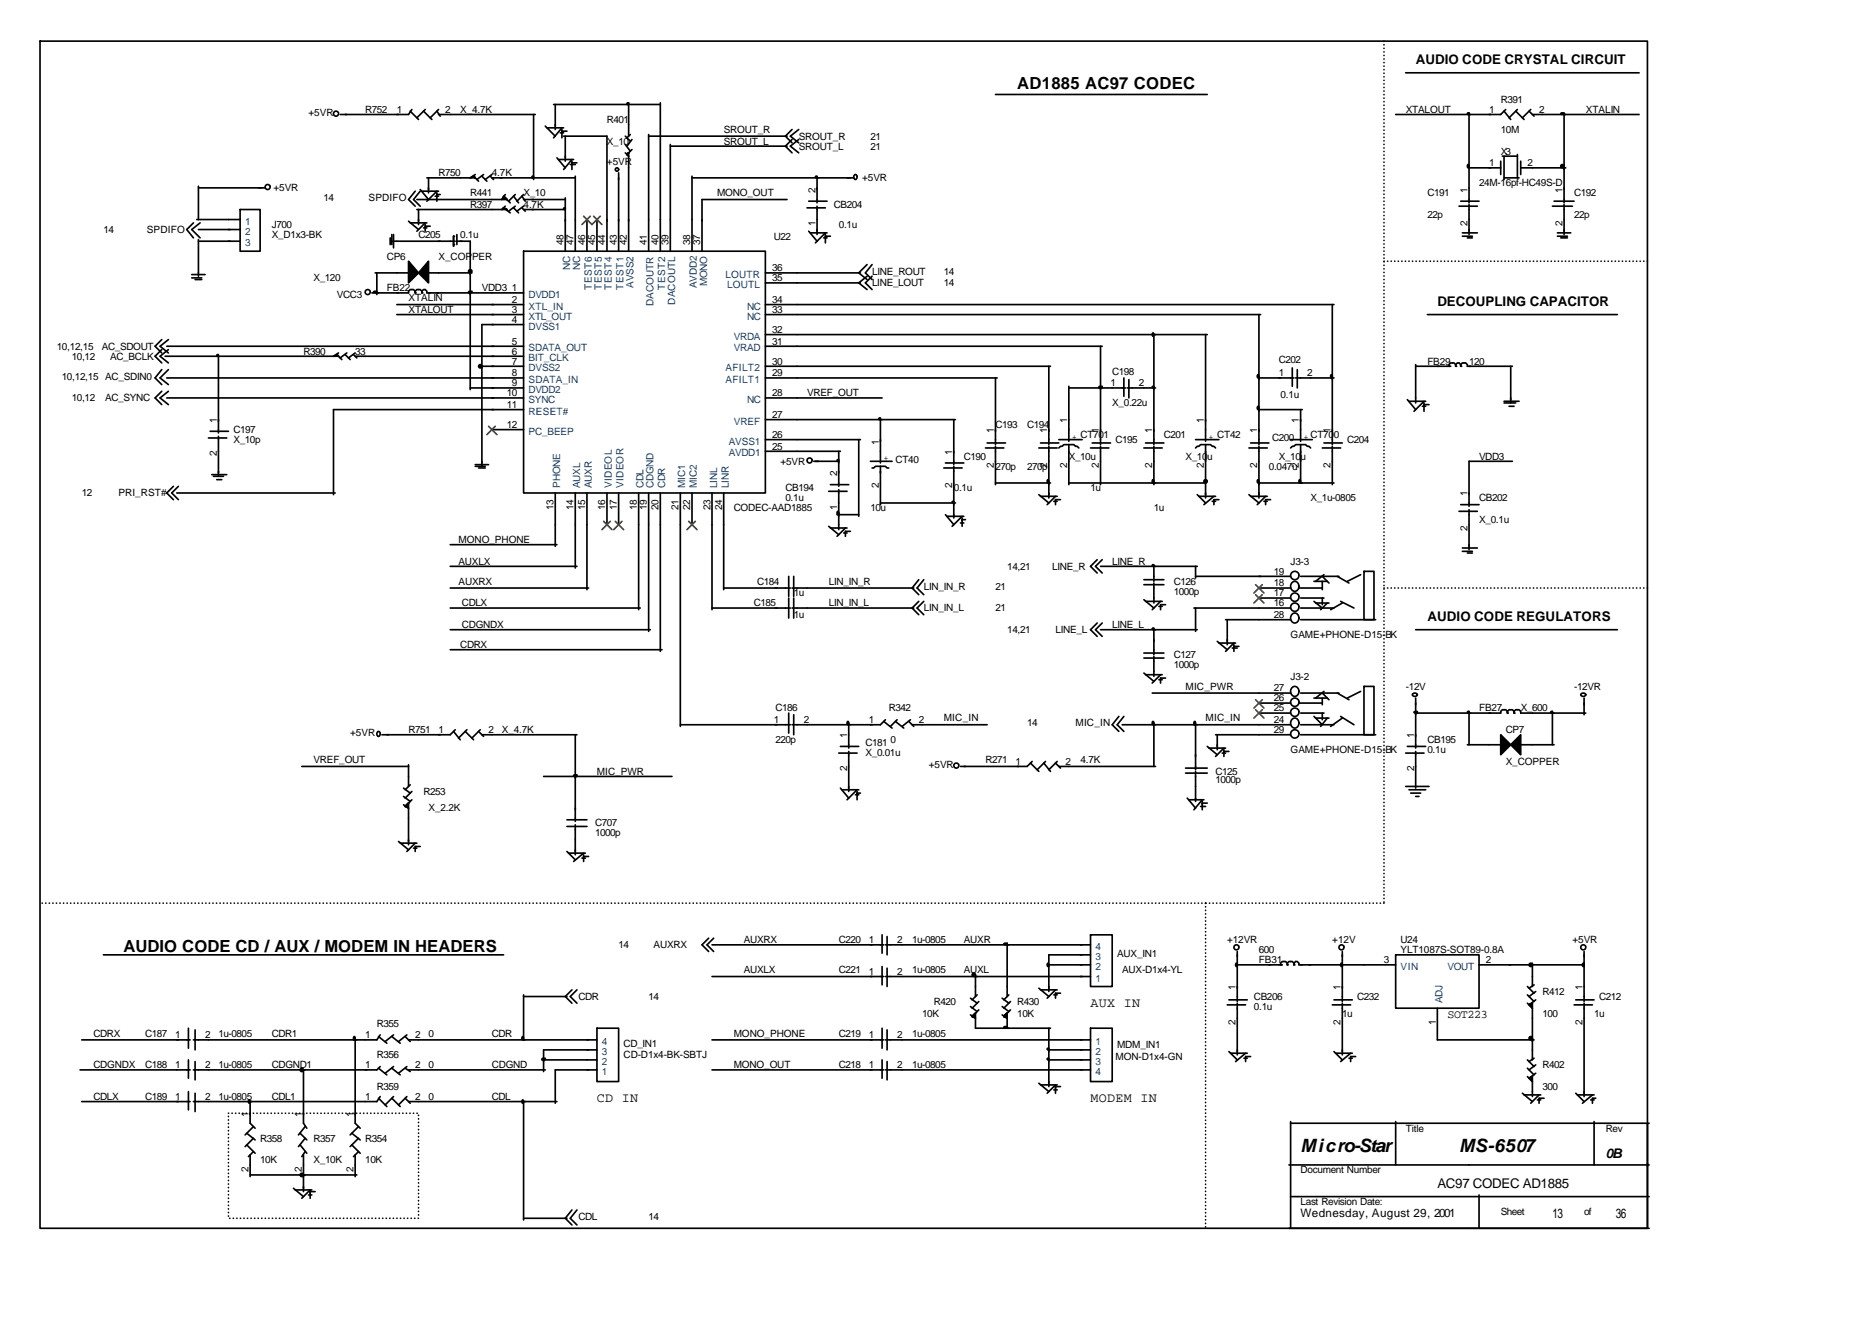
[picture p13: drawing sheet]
<svg xmlns="http://www.w3.org/2000/svg" width="297mm" height="210mm" viewBox="0 0 297 210" stroke-linecap="round" stroke-linejoin="round" font-family="sans-serif">
<defs><g id="words">
<g font-size="2.9">
<text x="206.4" y="182.7">Micro-Star</text>
<text x="231.5" y="182.7">MS-6507</text>
</g>
<g font-size="2.6">
<text x="161.4" y="14.2">AD1885 AC97 CODEC</text>
<text x="19.6" y="151">AUDIO CODE CD / AUX / MODEM IN HEADERS</text>
</g>
<g font-size="2.1">
<text x="224.6" y="10.2">AUDIO CODE CRYSTAL CIRCUIT</text>
<text x="228.1" y="48.6">DECOUPLING CAPACITOR</text>
<text x="226.5" y="98.6">AUDIO CODE REGULATORS</text>
<text x="173" y="159.7">AUX IN</text>
<text x="94.7" y="174.8">CD IN</text>
<text x="173" y="174.8">MODEM IN</text>
<text x="254.8" y="183.8">0B</text>
<text x="228.1" y="188.6">AC97 CODEC AD1885</text>
<text x="246.3" y="193.3">13</text>
<text x="256.4" y="193.3">36</text>
</g>
<g font-size="1.9">
<text x="229.7" y="161.6">SOT223</text>
<text x="206.4" y="193.1">Wednesday, August 29, 2001</text>
</g>
<g font-size="1.6">
<text x="57.9" y="17.9">R752</text>
<text x="63" y="17.9">1</text>
<text x="70.6" y="17.9">2</text>
<text x="73" y="17.9">X_4.7K</text>
<text x="223" y="17.9">XTALOUT</text>
<text x="236.3" y="17.9">1</text>
<text x="238.1" y="16.3">R391</text>
<text x="244.2" y="17.9">2</text>
<text x="251.6" y="17.9">XTALIN</text>
<text x="48.9" y="18.4">+5VR</text>
<text x="96.3" y="19.5">R401</text>
<text x="96.3" y="22.9">X_10</text>
<text x="114.8" y="21.1">SROUT_R</text>
<text x="114.8" y="22.9">SROUT_L</text>
<text x="126.7" y="23.7">SROUT_L</text>
<text x="126.7" y="22.1">SROUT_R</text>
<text x="138.1" y="23.7">21</text>
<text x="138.1" y="22.1">21</text>
<text x="238.1" y="21.1">10M</text>
<text x="69.6" y="28">R750</text>
<text x="78.1" y="28">4.7K</text>
<text x="96.3" y="26.1">+5VR</text>
<text x="136.8" y="28.8">+5VR</text>
<text x="234.7" y="29.5">24M-16pf-HC49S-D</text>
<text x="236.3" y="26.4">1</text>
<text x="238.1" y="24.5">X3</text>
<text x="242.4" y="26.4">2</text>
<text x="43.4" y="30.3">+5VR</text>
<text x="51.3" y="31.9">14</text>
<text x="58.5" y="31.9">SPDIFO</text>
<text x="74.6" y="31.1">R441</text>
<text x="74.6" y="33">R397</text>
<text x="83.1" y="31.1">X_10</text>
<text x="83.1" y="33">4.7K</text>
<text x="113.8" y="31.1">MONO_OUT</text>
<text x="129.4" y="35.9" transform="rotate(-90 129.4 35.9)">1</text>
<text x="129.4" y="30.6" transform="rotate(-90 129.4 30.6)">2</text>
<text x="132.3" y="33">CB204</text>
<text x="226.5" y="31.1">C191</text>
<text x="226.5" y="34.6">22p</text>
<text x="232.8" y="35.9" transform="rotate(-90 232.8 35.9)">2</text>
<text x="232.8" y="30.6" transform="rotate(-90 232.8 30.6)">1</text>
<text x="247.9" y="35.9" transform="rotate(-90 247.9 35.9)">2</text>
<text x="247.9" y="30.6" transform="rotate(-90 247.9 30.6)">1</text>
<text x="249.8" y="31.1">C192</text>
<text x="249.8" y="34.6">22p</text>
<text x="16.4" y="37">14</text>
<text x="23.3" y="37">SPDIFO</text>
<text x="43.1" y="36.2">J700</text>
<text x="43.1" y="37.7">X_D1x3-BK</text>
<text x="61.4" y="41.2">CP6</text>
<text x="66.4" y="37.7">C205</text>
<text x="69.6" y="41.2">X_COPPER</text>
<text x="73" y="37.7">0.1u</text>
<text x="89.4" y="38.8" transform="rotate(-90 89.4 38.8)">48</text>
<text x="91" y="38.8" transform="rotate(-90 91 38.8)">47</text>
<text x="92.9" y="38.8" transform="rotate(-90 92.9 38.8)">46</text>
<text x="94.5" y="38.8" transform="rotate(-90 94.5 38.8)">45</text>
<text x="96" y="38.8" transform="rotate(-90 96 38.8)">44</text>
<text x="97.9" y="38.8" transform="rotate(-90 97.9 38.8)">43</text>
<text x="99.5" y="38.8" transform="rotate(-90 99.5 38.8)">42</text>
<text x="102.7" y="38.8" transform="rotate(-90 102.7 38.8)">41</text>
<text x="104.5" y="38.8" transform="rotate(-90 104.5 38.8)">40</text>
<text x="106.1" y="38.8" transform="rotate(-90 106.1 38.8)">39</text>
<text x="109.5" y="38.8" transform="rotate(-90 109.5 38.8)">38</text>
<text x="111.1" y="38.8" transform="rotate(-90 111.1 38.8)">37</text>
<text x="122.8" y="38">U22</text>
<text x="133.1" y="36.2">0.1u</text>
<text x="49.7" y="44.6">X_120</text>
<text x="53.4" y="47.3">VCC3</text>
<text x="61.4" y="46.2">FB22</text>
<text x="64.8" y="47.8">XTALIN</text>
<text x="76.5" y="46.2">VDD3</text>
<text x="81.2" y="46.2">1</text>
<text x="122.5" y="44.6">35</text>
<text x="122.5" y="43">36</text>
<text x="138.4" y="43.6">LINE_ROUT</text>
<text x="138.4" y="45.4">LINE_LOUT</text>
<text x="149.8" y="43.6">14</text>
<text x="149.8" y="45.4">14</text>
<text x="64.8" y="49.7">XTALOUT</text>
<text x="81.2" y="48.1">2</text>
<text x="81.2" y="49.7">3</text>
<text x="81.2" y="51.2">4</text>
<text x="122.5" y="52.8">32</text>
<text x="122.5" y="49.7">33</text>
<text x="122.5" y="48.1">34</text>
<text x="9" y="55.5">10,12,15</text>
<text x="11.4" y="57.1">10,12</text>
<text x="16.1" y="55.5">AC_SDOUT</text>
<text x="17.5" y="57.1">AC_BCLK</text>
<text x="48.2" y="56.3">R390</text>
<text x="56.4" y="56.3">33</text>
<text x="81.2" y="54.7">5</text>
<text x="81.2" y="56.3">6</text>
<text x="81.2" y="57.9">7</text>
<text x="81.2" y="59.7">8</text>
<text x="122.5" y="59.7">29</text>
<text x="122.5" y="57.9">30</text>
<text x="122.5" y="54.7">31</text>
<text x="176.5" y="59.4">C198</text>
<text x="202.9" y="57.6">C202</text>
<text x="202.9" y="59.7">1</text>
<text x="207.4" y="59.7">2</text>
<text x="226.5" y="57.9">FB29</text>
<text x="233.1" y="57.9">120</text>
<text x="9.8" y="60.2">10,12,15 AC_SDIN0</text>
<text x="11.4" y="63.7">10,12</text>
<text x="16.7" y="63.7">AC_SYNC</text>
<text x="80.4" y="62.9">10</text>
<text x="80.4" y="64.7">11</text>
<text x="81.2" y="61.3">9</text>
<text x="122.5" y="62.9">28</text>
<text x="128.1" y="62.9">VREF_OUT</text>
<text x="176.2" y="61.3">1</text>
<text x="176.5" y="64.5">X_0.22u</text>
<text x="180.7" y="61.3">2</text>
<text x="203.2" y="63.1">0.1u</text>
<text x="34.4" y="67.1" transform="rotate(-90 34.4 67.1)">1</text>
<text x="37" y="68.7">C197</text>
<text x="37" y="70.3">X_10p</text>
<text x="80.4" y="67.9">12</text>
<text x="122.5" y="71.3">25</text>
<text x="122.5" y="69.5">26</text>
<text x="122.5" y="66.3">27</text>
<text x="139.4" y="70.6" transform="rotate(-90 139.4 70.6)">1</text>
<text x="157.7" y="68.7" transform="rotate(-90 157.7 68.7)">1</text>
<text x="158" y="67.9">C193</text>
<text x="163" y="67.9">C194</text>
<text x="166.2" y="68.7" transform="rotate(-90 166.2 68.7)">1</text>
<text x="169.3" y="67.1" transform="rotate(-90 169.3 67.1)">1</text>
<text x="170.1" y="69.8">+ CT701</text>
<text x="174.4" y="68.7" transform="rotate(-90 174.4 68.7)">1</text>
<text x="177" y="70.3">C195</text>
<text x="182.8" y="68.7" transform="rotate(-90 182.8 68.7)">1</text>
<text x="184.7" y="69.5">C201</text>
<text x="191" y="67.1" transform="rotate(-90 191 67.1)">1</text>
<text x="191.8" y="69.8">+ CT42</text>
<text x="199.5" y="68.7" transform="rotate(-90 199.5 68.7)">1</text>
<text x="201.9" y="70">C200</text>
<text x="206.1" y="67.1" transform="rotate(-90 206.1 67.1)">1</text>
<text x="206.9" y="69.8">+ CT700</text>
<text x="211.1" y="68.7" transform="rotate(-90 211.1 68.7)">1</text>
<text x="213.8" y="70.3">C204</text>
<text x="34.4" y="72.4" transform="rotate(-90 34.4 72.4)">2</text>
<text x="123.8" y="73.7">+5VR</text>
<text x="124.6" y="78">CB194</text>
<text x="132.8" y="75.6" transform="rotate(-90 132.8 75.6)">2</text>
<text x="139.4" y="77.4" transform="rotate(-90 139.4 77.4)">2</text>
<text x="140.2" y="73.2">+</text>
<text x="142.1" y="73.5">CT40</text>
<text x="151.1" y="77.4" transform="rotate(-90 151.1 77.4)">2</text>
<text x="151.1" y="72.1" transform="rotate(-90 151.1 72.1)">1</text>
<text x="151.3" y="78">0.1u</text>
<text x="152.9" y="72.9">C190</text>
<text x="157.7" y="74.3" transform="rotate(-90 157.7 74.3)">2</text>
<text x="158" y="74.5">270p</text>
<text x="163" y="74.5">270p</text>
<text x="166.2" y="74.3" transform="rotate(-90 166.2 74.3)">2</text>
<text x="169.3" y="74.3" transform="rotate(-90 169.3 74.3)">2</text>
<text x="169.6" y="72.9">X_10u</text>
<text x="173" y="78">1u</text>
<text x="174.4" y="74.3" transform="rotate(-90 174.4 74.3)">2</text>
<text x="182.8" y="74.3" transform="rotate(-90 182.8 74.3)">2</text>
<text x="188.1" y="72.9">X_10u</text>
<text x="191" y="74.3" transform="rotate(-90 191 74.3)">2</text>
<text x="199.5" y="74.3" transform="rotate(-90 199.5 74.3)">2</text>
<text x="201.3" y="74.5">0.047u</text>
<text x="202.9" y="72.9">X_10u</text>
<text x="206.1" y="74.3" transform="rotate(-90 206.1 74.3)">2</text>
<text x="211.1" y="74.3" transform="rotate(-90 211.1 74.3)">2</text>
<text x="234.7" y="72.9">VDD3</text>
<text x="13" y="78.8">12</text>
<text x="18.8" y="78.8">PRI_RST#</text>
<text x="87.8" y="80.9" transform="rotate(-90 87.8 80.9)">13</text>
<text x="91" y="80.9" transform="rotate(-90 91 80.9)">14</text>
<text x="92.9" y="80.9" transform="rotate(-90 92.9 80.9)">15</text>
<text x="96" y="80.9" transform="rotate(-90 96 80.9)">16</text>
<text x="97.9" y="80.9" transform="rotate(-90 97.9 80.9)">17</text>
<text x="101.1" y="80.9" transform="rotate(-90 101.1 80.9)">18</text>
<text x="102.7" y="80.9" transform="rotate(-90 102.7 80.9)">19</text>
<text x="104.5" y="80.9" transform="rotate(-90 104.5 80.9)">20</text>
<text x="107.7" y="80.9" transform="rotate(-90 107.7 80.9)">21</text>
<text x="109.5" y="80.9" transform="rotate(-90 109.5 80.9)">22</text>
<text x="112.7" y="80.9" transform="rotate(-90 112.7 80.9)">23</text>
<text x="114.6" y="80.9" transform="rotate(-90 114.6 80.9)">24</text>
<text x="116.4" y="81.1">CODEC-AAD1885</text>
<text x="124.6" y="79.6">0.1u</text>
<text x="132.8" y="80.9" transform="rotate(-90 132.8 80.9)">1</text>
<text x="138.1" y="81.1">10u</text>
<text x="183.1" y="81.1">1u</text>
<text x="208" y="79.6">X_1u-0805</text>
<text x="232.8" y="78.8" transform="rotate(-90 232.8 78.8)">1</text>
<text x="234.7" y="79.6">CB202</text>
<text x="234.7" y="83">X_0.1u</text>
<text x="72.8" y="89.6">AUXLX</text>
<text x="72.8" y="86.2">MONO_PHONE</text>
<text x="176.5" y="89.6">LINE_R</text>
<text x="204.8" y="89.6">J3-3</text>
<text x="232.8" y="84.3" transform="rotate(-90 232.8 84.3)">2</text>
<text x="72.8" y="92.8">AUXRX</text>
<text x="120.1" y="92.8">C184</text>
<text x="125.9" y="94.6">1u</text>
<text x="131.5" y="92.8">LIN_IN_R</text>
<text x="146.6" y="93.6">LIN_IN_R</text>
<text x="158" y="93.6">21</text>
<text x="159.8" y="90.4">14,21</text>
<text x="167" y="90.4">LINE_R</text>
<text x="186.3" y="92.8">C126</text>
<text x="186.3" y="94.4">1000p</text>
<text x="202.1" y="93">18</text>
<text x="202.1" y="91.2">19</text>
<text x="202.1" y="94.6">17</text>
<text x="73.3" y="99.7">CDGNDX</text>
<text x="73.3" y="96.2">CDLX</text>
<text x="119.6" y="96.2">C185</text>
<text x="125.9" y="98.1">1u</text>
<text x="131.5" y="96.2">LIN_IN_L</text>
<text x="146.6" y="97">LIN_IN_L</text>
<text x="158" y="97">21</text>
<text x="159.8" y="100.5">14,21</text>
<text x="167.5" y="100.5">LINE_L</text>
<text x="176.5" y="99.7">LINE_L</text>
<text x="202.1" y="98.1">28</text>
<text x="202.1" y="96.2">16</text>
<text x="204.8" y="101.2">GAME+PHONE-D15-</text>
<text x="219.9" y="101.2">BK</text>
<text x="73" y="102.8">CDRX</text>
<text x="186.3" y="104.4">C127</text>
<text x="186.3" y="106">1000p</text>
<text x="204.8" y="107.9">J3-2</text>
<text x="123" y="112.9">C186</text>
<text x="141" y="112.9">R342</text>
<text x="188.1" y="109.4">MIC_PWR</text>
<text x="202.1" y="111.3">26</text>
<text x="202.1" y="109.7">27</text>
<text x="202.1" y="112.9">25</text>
<text x="223" y="109.4">-12V</text>
<text x="234.7" y="112.9">FB27</text>
<text x="241.3" y="112.9">X_600</text>
<text x="249.8" y="109.4">-12VR</text>
<text x="55.6" y="116.9">+5VR</text>
<text x="64.8" y="116.3">R751</text>
<text x="69.6" y="116.3">1</text>
<text x="77.5" y="116.3">2</text>
<text x="79.6" y="116.3">X_4.7K</text>
<text x="122.8" y="114.7">1</text>
<text x="123" y="117.9">220p</text>
<text x="127.5" y="114.7">2</text>
<text x="134.4" y="117.1" transform="rotate(-90 134.4 117.1)">1</text>
<text x="137.3" y="118.4">C181</text>
<text x="137.8" y="114.7">1</text>
<text x="141.3" y="117.9">0</text>
<text x="145.8" y="114.7">2</text>
<text x="149.8" y="114.5">MIC_IN</text>
<text x="163" y="115.3">14</text>
<text x="170.7" y="115.3">MIC_IN</text>
<text x="191.3" y="114.5">MIC_IN</text>
<text x="202.1" y="116.3">29</text>
<text x="202.1" y="114.7">24</text>
<text x="204.8" y="119.5">GAME+PHONE-D15-</text>
<text x="219.9" y="119.5">BK</text>
<text x="224.4" y="117.1" transform="rotate(-90 224.4 117.1)">1</text>
<text x="226.5" y="117.9">CB195</text>
<text x="226.5" y="119.5">0.1u</text>
<text x="238.9" y="116.3">CP7</text>
<text x="49.7" y="121.1">VREF_OUT</text>
<text x="94.7" y="122.9">MIC_PWR</text>
<text x="134.4" y="122.4" transform="rotate(-90 134.4 122.4)">2</text>
<text x="137.3" y="120">X_0.01u</text>
<text x="147.4" y="121.9">+5VR</text>
<text x="156.4" y="121.1">R271</text>
<text x="161.1" y="121.4">1</text>
<text x="169.1" y="121.4">2</text>
<text x="171.4" y="121.1">4.7K</text>
<text x="192.9" y="122.9">C125</text>
<text x="192.9" y="124.3">1000p</text>
<text x="224.4" y="122.4" transform="rotate(-90 224.4 122.4)">2</text>
<text x="238.9" y="121.4">X_COPPER</text>
<text x="67.2" y="126.1">R253</text>
<text x="68" y="128.8">X_2.2K</text>
<text x="94.5" y="131.1">C707</text>
<text x="94.5" y="132.7">1000p</text>
<text x="118" y="149.7">AUXRX</text>
<text x="133.1" y="149.7">C220</text>
<text x="137.8" y="149.7">1</text>
<text x="142.3" y="149.7">2</text>
<text x="144.7" y="149.7">1u-0805</text>
<text x="152.9" y="149.7">AUXR</text>
<text x="194.7" y="149.7">+12VR</text>
<text x="211.4" y="149.7">+12V</text>
<text x="222.2" y="149.7">U24</text>
<text x="249.5" y="149.7">+5VR</text>
<text x="98.2" y="150.5">14</text>
<text x="103.7" y="150.5">AUXRX</text>
<text x="118" y="154.4">AUXLX</text>
<text x="133.1" y="154.4">C221</text>
<text x="137.8" y="154.7">1</text>
<text x="142.3" y="154.7">2</text>
<text x="144.7" y="154.4">1u-0805</text>
<text x="152.9" y="154.4">AUXL</text>
<text x="177.3" y="151.8">AUX_IN1</text>
<text x="178.1" y="154.4">AUX-D1x4-YL</text>
<text x="199.8" y="152.8">FB31</text>
<text x="199.8" y="151.3">600</text>
<text x="219.6" y="152.8">3</text>
<text x="222.2" y="151.3">YLT1087S-SOT89-0.8A</text>
<text x="235.7" y="152.8">2</text>
<text x="91.8" y="158.7">CDR</text>
<text x="102.9" y="158.7">14</text>
<text x="146.3" y="161.3">10K</text>
<text x="148.2" y="159.5">R420</text>
<text x="161.4" y="159.5">R430</text>
<text x="161.4" y="161.3">10K</text>
<text x="196.1" y="157.1" transform="rotate(-90 196.1 157.1)">1</text>
<text x="199" y="158.7">CB206</text>
<text x="199" y="160.2">0.1u</text>
<text x="212.7" y="157.1" transform="rotate(-90 212.7 157.1)">1</text>
<text x="213" y="161.3">1u</text>
<text x="215.4" y="158.7">C232</text>
<text x="244.7" y="157.9">R412</text>
<text x="244.7" y="161.3">100</text>
<text x="251.1" y="157.1" transform="rotate(-90 251.1 157.1)">1</text>
<text x="252.9" y="161.3">1u</text>
<text x="253.7" y="158.7">C212</text>
<text x="14.8" y="164.5">CDRX</text>
<text x="23" y="164.5">C187</text>
<text x="27.8" y="164.7">1</text>
<text x="32.5" y="164.7">2</text>
<text x="34.7" y="164.5">1u-0805</text>
<text x="43.1" y="164.5">CDR1</text>
<text x="57.9" y="164.7">1</text>
<text x="59.8" y="162.9">R355</text>
<text x="59.8" y="167.9">R356</text>
<text x="65.9" y="164.7">2</text>
<text x="68" y="164.5">0</text>
<text x="78.1" y="164.5">CDR</text>
<text x="99" y="166.1">CD_IN1</text>
<text x="99" y="167.9">CD-D1x4-BK-SBTJ</text>
<text x="116.4" y="164.5">MONO_PHONE</text>
<text x="133.1" y="164.5">C219</text>
<text x="137.8" y="164.7">1</text>
<text x="142.3" y="164.7">2</text>
<text x="144.7" y="164.5">1u-0805</text>
<text x="177.3" y="166.3">MDM_IN1</text>
<text x="196.1" y="162.6" transform="rotate(-90 196.1 162.6)">2</text>
<text x="212.7" y="162.6" transform="rotate(-90 212.7 162.6)">2</text>
<text x="227.8" y="162.6" transform="rotate(-90 227.8 162.6)">1</text>
<text x="251.1" y="162.6" transform="rotate(-90 251.1 162.6)">2</text>
<text x="14.8" y="169.5">CDGNDX</text>
<text x="23" y="169.5">C188</text>
<text x="27.8" y="169.5">1</text>
<text x="32.5" y="169.5">2</text>
<text x="34.7" y="169.5">1u-0805</text>
<text x="43.1" y="169.5">CDGND1</text>
<text x="57.9" y="169.5">1</text>
<text x="59.8" y="172.9">R359</text>
<text x="65.9" y="169.5">2</text>
<text x="68" y="169.5">0</text>
<text x="78.1" y="169.5">CDGND</text>
<text x="116.4" y="169.5">MONO_OUT</text>
<text x="133.1" y="169.5">C218</text>
<text x="137.8" y="169.5">1</text>
<text x="142.3" y="169.5">2</text>
<text x="144.7" y="169.5">1u-0805</text>
<text x="177" y="168.2">MON-D1x4-GN</text>
<text x="244.7" y="169.5">R402</text>
<text x="244.7" y="172.9">300</text>
<text x="14.8" y="174.5">CDLX</text>
<text x="23" y="174.5">C189</text>
<text x="27.8" y="174.5">1</text>
<text x="32.5" y="174.5">2</text>
<text x="34.7" y="174.5">1u-0805</text>
<text x="39.4" y="177.2" transform="rotate(-90 39.4 177.2)">1</text>
<text x="43.1" y="174.5">CDL1</text>
<text x="47.9" y="177.2" transform="rotate(-90 47.9 177.2)">1</text>
<text x="56.1" y="177.2" transform="rotate(-90 56.1 177.2)">1</text>
<text x="57.9" y="174.5">1</text>
<text x="65.9" y="174.5">2</text>
<text x="68" y="174.5">0</text>
<text x="78.1" y="174.5">CDL</text>
<text x="223" y="179.6">Title</text>
<text x="254.8" y="179.6">Rev</text>
<text x="39.4" y="185.9" transform="rotate(-90 39.4 185.9)">2</text>
<text x="41.3" y="181.2">R358</text>
<text x="41.3" y="184.6">10K</text>
<text x="47.9" y="185.9" transform="rotate(-90 47.9 185.9)">2</text>
<text x="49.7" y="181.2">R357</text>
<text x="49.7" y="184.6">X_10K</text>
<text x="56.1" y="185.9" transform="rotate(-90 56.1 185.9)">2</text>
<text x="57.9" y="181.2">R354</text>
<text x="57.9" y="184.6">10K</text>
<text x="206.4" y="186.2">Document Number</text>
<text x="206.4" y="191.2">Last Revision Date:</text>
<text x="91.8" y="193.6">CDL</text>
<text x="102.9" y="193.6">14</text>
<text x="238.1" y="192.8">Sheet</text>
<text x="251.4" y="192.8">of</text>
</g>
<g font-size="1.6" fill="#004080">
<text x="38.9" y="35.6">1</text>
<text x="38.9" y="37.2">2</text>
<text x="38.9" y="39.1">3</text>
<text x="83.9" y="47.3">DVDD1</text>
<text x="90.5" y="42.8" transform="rotate(-90 90.5 42.8)">NC</text>
<text x="92.1" y="42.8" transform="rotate(-90 92.1 42.8)">NC</text>
<text x="93.9" y="45.9" transform="rotate(-90 93.9 45.9)">TEST6</text>
<text x="95.5" y="45.9" transform="rotate(-90 95.5 45.9)">TEST5</text>
<text x="97.1" y="45.9" transform="rotate(-90 97.1 45.9)">TEST4</text>
<text x="99" y="45.9" transform="rotate(-90 99 45.9)">TEST1</text>
<text x="100.5" y="45.7" transform="rotate(-90 100.5 45.7)">AVSS2</text>
<text x="105.6" y="45.9" transform="rotate(-90 105.6 45.9)">TEST2</text>
<text x="110.6" y="45.7" transform="rotate(-90 110.6 45.7)">AVDD2</text>
<text x="112.2" y="45.4" transform="rotate(-90 112.2 45.4)">MONO</text>
<text x="115.1" y="44.1">LOUTR</text>
<text x="115.4" y="45.7">LOUTL</text>
<text x="83.9" y="49.1">XTL_IN</text>
<text x="83.9" y="50.7">XTL_OUT</text>
<text x="83.9" y="52.3">DVSS1</text>
<text x="103.7" y="48.6" transform="rotate(-90 103.7 48.6)">DACOUTR</text>
<text x="107.2" y="48.3" transform="rotate(-90 107.2 48.3)">DACOUTL</text>
<text x="116.4" y="53.9">VRDA</text>
<text x="118.5" y="50.7">NC</text>
<text x="118.5" y="49.1">NC</text>
<text x="83.9" y="55.7">SDATA_OUT</text>
<text x="83.9" y="57.3">BIT_CLK</text>
<text x="83.9" y="58.9">DVSS2</text>
<text x="115.1" y="58.9">AFILT2</text>
<text x="116.4" y="55.7">VRAD</text>
<text x="83.9" y="60.8">SDATA_IN</text>
<text x="83.9" y="62.4">DVDD2</text>
<text x="83.9" y="63.9">SYNC</text>
<text x="83.9" y="65.8">RESET#</text>
<text x="115.1" y="60.8">AFILT1</text>
<text x="118.5" y="63.9">NC</text>
<text x="83.9" y="69">PC_BEEP</text>
<text x="115.6" y="70.6">AVSS1</text>
<text x="116.4" y="67.4">VREF</text>
<text x="88.9" y="77.4" transform="rotate(-90 88.9 77.4)">PHONE</text>
<text x="92.1" y="77.4" transform="rotate(-90 92.1 77.4)">AUXL</text>
<text x="93.9" y="77.4" transform="rotate(-90 93.9 77.4)">AUXR</text>
<text x="97.1" y="77.4" transform="rotate(-90 97.1 77.4)">VIDEOL</text>
<text x="99" y="77.4" transform="rotate(-90 99 77.4)">VIDEOR</text>
<text x="102.1" y="77.4" transform="rotate(-90 102.1 77.4)">CDL</text>
<text x="103.7" y="77.4" transform="rotate(-90 103.7 77.4)">CDGND</text>
<text x="105.6" y="77.4" transform="rotate(-90 105.6 77.4)">CDR</text>
<text x="108.7" y="77.4" transform="rotate(-90 108.7 77.4)">MIC1</text>
<text x="110.6" y="77.4" transform="rotate(-90 110.6 77.4)">MIC2</text>
<text x="113.8" y="77.4" transform="rotate(-90 113.8 77.4)">LINL</text>
<text x="115.6" y="77.4" transform="rotate(-90 115.6 77.4)">LINR</text>
<text x="115.6" y="72.4">AVDD1</text>
<text x="173.8" y="155.8">1</text>
<text x="173.8" y="153.9">2</text>
<text x="173.8" y="152.3">3</text>
<text x="173.8" y="150.7">4</text>
<text x="222.2" y="153.9">VIN</text>
<text x="229.7" y="153.9">VOUT</text>
<text x="228.9" y="159.2" transform="rotate(-90 228.9 159.2)">ADJ</text>
<text x="95.5" y="167.4">3</text>
<text x="95.5" y="165.8">4</text>
<text x="173.8" y="165.8">1</text>
<text x="173.8" y="167.4">2</text>
<text x="95.5" y="170.6">1</text>
<text x="95.5" y="169">2</text>
<text x="173.8" y="169">3</text>
<text x="173.8" y="170.6">4</text>
</g>
</g></defs>
<g fill="none" stroke="#000" stroke-width=".26">
<path d="M6.3 6.5h255.1v188.4h-255.1zM53.7 17.9a.4 .4 0 0 0-.6-.2 .4 .4 0 0 0-.1 .6 .4 .4 0 0 0 .7-.1v-.2M65.1 17.6l1.3 1.4M65.4 17.4l-.6 .8h-10.8M67.2 17.6l1.3 1.4M67.5 17.4l-1.4 1.3M69.3 17.6l.5 .8M69.6 18.2h15.3M69.6 17.4l-1.3 1.3M84.7 18.2v10.3M87.8 16.6h17M88.1 16.6v3.9"/>
<path d="M99.7 16.3v5.3M104.8 16.3v23.6M158 15h33.6M223 11.6h37.1M233.1 17.9v14.3M238.7 17.6l1 1.4M238.9 17.4l-.8 .8h-16.6M240.5 17.6l1.3 1.4M240.8 17.4l-1.4 1.3M242.6 17.6l.8 .8M242.9 17.4l-1.3 1.3M243.2 18.2h16.9"/>
<path d="M248.2 18.2v14M30.7 35.4l-1.1 1 1.1 1.3M31.2 34.8h6.9M31.5 38.3h6.6M31.5 29.5v5.3M31.5 38v5.8M31.5 29.8h10.6M31.5 36.4h6.6M31.7 35.4l-1.3 1 1.3 1.3M38.1 33.2h3.2v6.7h-3.2zM42.9 29.5a.4 .4 0 0 0-.6-.2 .4 .4 0 0 0-.1 .6 .4 .4 0 0 0 .6 0l.1-.2M61.9 37.7v1.1"/>
<path d="M62.2 38.3h10M62.2 37.2v1.6M62.4 37.2v2.1M64.8 35.1l1.6 1.3M65.1 35.4h2.6M65.9 30.3l-1.1 1.4 1.1 1M66.4 33.2v2.4M66.7 30.3l-1.1 1.4 1.1 1M66.7 30.1l1.3 1.6M66.9 30.3h2.7M67.2 36.2h.5M67.5 35.4l-1.4 1.3"/>
<path d="M67.5 35.9h.8M67.5 35.6v1.1M68 28.2v2.4M69.1 31.1h.5M69.3 30.3l-1.6 1.6M69.3 30.9h.5M69.3 30.6v1.3M72 37.5h.1M72 38.8h.1M72 37.5v1.6M72.5 38.3h2.1v23.5M72.5 37.2v1.6"/>
<path d="M75.1 28l.8 .8M75.4 27.7l-.8 .5h-6.9M76.5 28l.8 .8M76.7 27.7l-1 .8M77.8 28l.5 .5M78.1 28.2h13.2M78.1 27.7l-1.1 .8M79.9 31.1l1.1 1.1M79.9 33l1.1 .8M80.2 30.9l-.6 .8h-13.5M80.2 32.7l-.6 .5h-13.5M81.5 31.1l.8 1.1"/>
<path d="M81.5 33l.8 .8M81.8 30.9l-1.1 1M81.8 32.7l-1.1 .8M82.8 31.1l.5 .8M82.8 33l.5 .5M83.1 39.9h38.3v38.3h-38.3zM83.1 30.9l-1.1 1M83.1 31.7h6.6M83.1 32.7l-1.1 .8M83.1 33.2h6.6M86.5 20l1.6 1.6M86.8 20.3h2.6"/>
<path d="M88.4 25l1.3 1.6M88.6 25.3h2.4M88.9 21.1h.5M89.2 20.3l-1.4 1.6M89.2 20.8h.8M89.2 20.5v1.4M89.4 21.6h6.9v18.3M89.7 21.6v4M89.7 31.4v8.5M90.5 26.1h.8M90.8 25.3l-1.4 1.6M90.8 25.8h.7"/>
<path d="M90.8 25.6v1.3M91.3 28v11.9M93.1 34.8v5.1M94.7 34.8v5.1M98.2 27.4v12.5M99.2 24.3l.5 .5v15.1M99.2 22.9l.8 1.1M99.2 21.6l.8 .8M100 21.3l-.5 .6M100.3 23.7l-.8 .8M100.3 22.1l-.8 1.1M102.9 21.3v18.6"/>
<path d="M102.9 21.6h22M106.4 22.9v17M106.4 23.2h18.5M109.8 28.2h25.7M109.8 28v11.9M124.9 31.7h-13.5v8.2M125.7 22.1l-1.1 1.1 1.1 1.1M125.7 20.5l-1.1 1.1 1.1 1.1M126.7 22.1l-1.3 1.1 1.3 1.1M126.7 20.5l-1.3 1.1 1.3 1.1M128.1 33h2.9M128.3 36.7l1.3 1.6"/>
<path d="M128.3 31.9h2.9M128.6 37h2.6M129.6 28.2v4M129.6 32.7v4.5M130.7 37.7h.5M131 37.5h.8M131 37l-1.6 1.5M131 37.2v1.3M136 28a.26 .26 0 0 0-.4-.3 .46 .46 0 0 0 .1 .8l.2-.1 .1-.3M231.5 32.7h2.9M231.8 31.9h2.9M232 37.5h1.6"/>
<path d="M232 37h2.4M232.8 37.7h.8M233.1 32.5v4.7M233.1 26.6h5M238.1 25.6v2.1M238.4 24.8h2.4M238.7 28.2h2.3M238.7 24.8v3.7M240.8 24.5v3.7M241.3 25.6v2.1M241.3 26.6h7.1M246.3 32.7h3.2"/>
<path d="M246.6 31.9h3.2M247.1 37.5h1.6M247.1 37h2.1M247.6 37.7h1.1M248.2 32.5v4.7M25.7 58.6l-1.1 1.4 1.1 1M25.7 55.5l-1.1 1 1.1 1.1M25.7 53.9l-1.1 1 1.1 1.1M26.5 54.9h56.6M26.5 60h56.6M26.7 58.6l-1.3 1.4 1.3 1M26.7 55.5l-1.3 1 1.3 1.1"/>
<path d="M26.7 53.9l-1.3 1 1.3 1.1M30.4 44.1h1.6M30.4 43.6h2.1M31 44.4h1M34.7 56.5v12.2M53.4 56.3l.8 .8M53.7 56l-.8 .5h-26.7M54.8 56.3l.8 .8M55 56l-1 .8M56.1 56.3l.5 .5M56.4 56l-1.1 .8M56.4 56.5h26.7"/>
<path d="M58.7 46.2a.4 .4 0 0 0-.5-.2 .4 .4 0 0 0-.1 .6 .4 .4 0 0 0 .6-.1v-.2M59 46.5h5.8M59.5 43.3h5.3M59.8 43.3v3.4M63 49.9h20.1M63 48.3h20.1M64.8 46.5h.1M64.8 46.5v-.3a.66 .66 0 0 1 1.1 0v.3M65.9 46.5h.1M65.9 46.5v-.3a.66 .66 0 0 1 1 0v.3M66.9 46.5h.1M66.9 46.5v-.3l.3-.3h.3l.2 .3v.3h.6"/>
<path d="M68 46.5h15.1M68 43.3h6.9M76.5 58.1h6.6M83.1 51.5h-6.6v22.5M121.4 49.9h78.6M121.4 48.3h90.3M121.4 54.9h53.5M121.4 58.1h45.3M121.4 60h36.8M121.4 53.1h70.2M121.4 44.9h15.1M121.4 43.3h15.1"/>
<path d="M137.6 42l-1.3 1.3 1.3 1.1M137.6 43.8l-1.3 1.1 1.3 1M138.4 42l-1.1 1.3 1.1 1.1M138.4 43.8l-1.1 1.1 1.1 1M158 60v10.6M166.4 58.1v12.5M174.6 54.9v15.7M178.3 60v2.9M183.1 53.1v17.5M191.3 53.1v16.9M199.8 49.9v20.7M199.8 60h5.5"/>
<path d="M205.1 58.4v2.9M205.6 60h6.1M205.8 58.6v3M211.4 48.3v22.3M224.6 57.9v6M224.6 58.1h5.6M226.5 49.9h30.1M229.9 58.1h.1M229.9 58.1v-.2a.66 .66 0 0 1 1.1 0v.2M231 58.1h.1M231 58.1v-.2l.2-.3h.3l.3 .3v.2M231.8 58.1h.1"/>
<path d="M231.8 58.1v-.2a.66 .66 0 0 1 1 0v.2h.6M233.1 58.1h6.9M239.7 58.1v5.8M25.7 62.1l-1.1 1 1.1 1.1M26.5 63.1h56.6M26.7 62.1l-1.3 1 1.3 1.1M27.5 77.2l-1 1 1 1.1M28 78.2h25.2M28.3 77.2l-1 1 1 1.1M33.1 69.5h2.9M33.3 68.4h2.9M33.6 75.3h2.4"/>
<path d="M33.9 75.6h1.6M34.4 76.1h.8M34.7 69.2v6.4M74.6 61.6h8.5M75.4 74h1.6M75.4 73.7h2.1M75.9 74.3h1.1M78.1 68.2h5M83.1 65h-30.2v13.5M88.1 78.2v8.5M91.3 78.2v11.9M93.1 78.2v15.4"/>
<path d="M96.3 78.2v5.1M98.2 78.2v5.1M101.3 78.2v18.5M102.9 78.2v22M104.8 78.2v25.2M107.9 78.2v37.1M109.8 78.2v5.1M113 78.2v18.5M114.8 78.2v15.4M121.4 63.1h18.6M121.4 71.6h11.9M121.4 69.8h15.1"/>
<path d="M121.4 66.6h30.2M128.9 72.9a.4 .4 0 0 0-.6-.2 .4 .4 0 0 0-.1 .6 .4 .4 0 0 0 .6 0l.1-.2M129.1 73.2h4M131.5 78h2.9M131.8 76.9h2.9M133.1 71.6v5.6M133.1 77.7v6.3M136.3 69.8v12.1M138.1 73.2h3.5M139.7 74h.8l.3 .3h.2M139.7 74h-.8l-.3 .3h-.2M139.7 66.6v6.9"/>
<path d="M139.7 74v6.1M139.7 79.8h11.9M149.8 74.3h2.9M150 73.5h2.9M151.3 66.6v7.1M151.3 74v8.2M156.4 71.1h2.9M156.6 70.3h2.9M158 70.8v6.1M158 76.6h8.7M164.8 78.5l1.6 1.3M164.8 71.1h2.9"/>
<path d="M165.1 78.8h2.6M165.1 70.3h2.9M166.4 70.8v8.2M167.2 79.6h.5M167.5 78.8l-1.3 1.3M168 69.8h3.7M168.3 79.3h-.8v.8M169.6 70.6h.8l.8 .5M169.6 70.6h-.8l-.8 .5M169.6 61.6h9M169.6 61.3v8.7M169.6 70.6v6.3"/>
<path d="M169.6 76.6h21.7M173 71.1h2.9M173.3 70.3h2.9M174.6 70.8v6.1M178.9 61.6h4.5M179.1 60.2v2.9M181.5 71.1h2.9M181.8 70.3h2.9M183.1 70.8v6.1M189.7 69.8h3.7M190 78.5l1.3 1.3M190.2 78.8h2.7"/>
<path d="M191.3 70.6h.8l.8 .5M191.3 70.6h-.8l-.8 .5M191.3 70.6v8.4M192.4 79.6h.5M192.6 78.8l-1.6 1.3M193.4 79.3h-.8v.8M198.2 78.5l1.6 1.3M198.2 71.1h2.9M198.4 78.8h2.7M198.4 70.3h2.9M199.8 70.8v8.2M199.8 65h6.8"/>
<path d="M199.8 76.6h11.9M200.6 79.6h.5M200.8 78.8l-1.3 1.3M201.6 79.3h-.8v.8M204.8 69.8h3.4M206.4 70.6h.8l.8 .5M206.4 70.6h-.8l-.8 .5M206.4 65v5M206.4 70.6v6M209.8 71.1h2.9M210.1 70.3h2.9M211.4 70.8v6.1"/>
<path d="M223.3 63.4l1.3 1.6M223.6 63.7h2.6M225.7 64.5h.5M226 63.7l-1.6 1.6M226 64.2h.7M226 63.9v1.4M238.7 63.7h2.3M238.7 63.9h1.8M239.4 64.5h.8M240 73.2h-6.9v7.1M71.4 99.9h31.8M71.4 96.5h30.2"/>
<path d="M71.4 93.3h22M71.4 89.9h20.1M71.4 86.4h17M113 96.5h12.4M114.8 93.3h10.6M125.1 91.5v3.1M125.1 94.9v3.2M125.7 96.5h19.3M125.7 93.3h19.3M125.9 91.5v3.1M125.9 94.9v3.2M131.5 83.5l1.6 1.3"/>
<path d="M131.8 83.8h2.6M132.8 81.7h3.5M133.9 84.6h.5M134.1 83.8l-1.3 1.3M134.9 84.3h-.8v.8M145.8 92l-1.1 1.3 1.1 1.1M145.8 95.4l-1.1 1.1 1.1 1M146.6 92l-1.1 1.3 1.1 1.1M146.6 95.4l-1.1 1.1 1.1 1M150 81.7l1.3 1.6M150.3 81.9h2.6M152.4 83h.5"/>
<path d="M152.7 81.9l-1.6 1.6M152.7 82.5h.5M152.7 82.2v1.3M174.1 88.8l-1.1 1.1 1.1 1M174.1 98.9l-1.1 1 1.1 1.1M174.6 99.9h15.4M174.6 89.9h15.4M174.9 88.8l-1.1 1.1 1.1 1M174.9 98.9l-1.1 1 1.1 1.1M181.5 95.2l1.6 1.3M181.5 92.8h3.2M181.5 92h3.2"/>
<path d="M181.8 95.4h2.6M183.1 89.9v2.4M183.1 92.5v3.2M183.1 99.9v4M183.9 96.2h.5M184.1 95.4l-1.3 1.3M184.9 96h-.8v.7M189.4 96.5h15.4M189.7 89.9v1.8M189.7 96.5v3.7M189.7 91.5h15.1M194.5 98.3h10.3"/>
<path d="M194.7 98.3v4M199.8 93.3h5M199.8 94.9h5M205 97.5a.73 .73 0 0 1 1 .1 .73 .73 0 0 1-.1 1 .73 .73 0 0 1-1-.1 .73 .73 0 0 1 .1-1zM205 92.5a.73 .73 0 0 1 1 .1 .73 .73 0 0 1-.1 1 .73 .73 0 0 1-1-.1 .73 .73 0 0 1 .1-1zM206.1 96.2a.66 .66 0 0 0-1-.5 .66 .66 0 0 0 0 1.2 .66 .66 0 0 0 1-.5M206.1 94.6a.66 .66 0 0 0-1-.5 .66 .66 0 0 0 0 1.2 .66 .66 0 0 0 1-.5M206.1 91.2a.66 .66 0 0 0-1-.5 .66 .66 0 0 0 0 1.1 .66 .66 0 0 0 1-.5M206.1 93.3h3.7M206.4 96.5h5.3M206.4 98.3h11.9M206.4 91.5h6.1"/>
<path d="M206.4 94.9h3.7M208.5 92.3h2.1M208.5 95.4l1.3 1.1M208.8 95.7h2.1M209.8 92.3v1.3M209.8 94.9v1.1M209.8 91.5l1.1 1M210.1 91.2l-1.3 1.1M210.6 95.7l-1.1 1M212.2 91.5l1.8 1M212.7 95.4l2.1 1.1M213 95.7l-1.9 1"/>
<path d="M215.9 91.2l-2.1 1.1M216.4 90.7h1.6v7.6h-1.6zM224.6 99.9h32M231.5 81.1h2.9M231.8 80.1h2.9M232 87.5h1.6M232 87h2.4M232.8 87.8h.8M233.1 80.9v6.3M60.3 116.3a.26 .26 0 0 0-.4-.2 .46 .46 0 0 0 .2 .8l.1-.1 .1-.3M71.4 103.1h33.6M72 116.1l1 1.3"/>
<path d="M72.2 115.8l-.8 .8h-10.8M73.8 116.1l1.3 1.3M74.1 115.8l-1.3 1.3M75.9 116.1l.8 .8M76.2 115.8l-1.3 1.3M76.5 116.6h15M91.3 116.6v13.8M107.9 115h17.5M125.1 113.2v3.1M125.9 113.4v3.2M133.1 119.5h2.9M133.3 118.4h3"/>
<path d="M134.7 114.7v4M134.7 119.2v6.4M140.2 114.5l1.4 1M140.5 114.2l-.8 .8h-14M142.1 114.5l1.3 1M142.3 114.2l-1 1.1M144.2 114.5l.8 .8M144.5 114.2l-1.4 1.1M144.7 115h11.9M177.5 113.7l-1 1.3 1 1.1M178.1 115h26.7M178.3 113.7l-1 1.3 1 1.1"/>
<path d="M181.5 106.8l1.6 1.3M181.5 104.4h3.2M181.5 103.6h3.2M181.8 107.1h2.6M182.8 110h22M183.1 104.2v3.1M183.1 114.7v6.9M183.9 107.9h.5M184.1 107.1l-1.3 1.3M184.9 107.6h-.8v.8M189.7 115v7.1M191.6 118.4l1.5 1.4"/>
<path d="M191.8 118.7h2.7M192.9 116.6h11.9M193.1 101.8l1.6 1.3M193.1 116.6v2.4M193.4 102h2.7M193.9 119.5h.6M194.2 118.7l-1.3 1.3M194.2 119.2h.8M194.2 119v1M195.5 102.8h.8M195.8 102l-1.3 1.4M195.8 102.6h.8"/>
<path d="M195.8 102.3v1.1M199.8 113.2h5M199.8 111.6h5M205 114.2a.73 .73 0 0 1 1 .1 .73 .73 0 0 1-.1 1 .73 .73 0 0 1-1-.1 .73 .73 0 0 1 .1-1zM205 109.2a.73 .73 0 0 1 1 0 .73 .73 0 0 1-.1 1.1 .73 .73 0 0 1-1-.1 .73 .73 0 0 1 .1-1zM206.1 116.3a.66 .66 0 0 0-1-.5 .66 .66 0 0 0 0 1.2 .66 .66 0 0 0 1-.5M206.1 112.9a.66 .66 0 0 0-1-.5 .66 .66 0 0 0 0 1.1 .66 .66 0 0 0 1-.5M206.1 111.3a.66 .66 0 0 0-1-.5 .66 .66 0 0 0 0 1.1 .66 .66 0 0 0 1-.5M206.1 111.6h3.7M206.4 116.6h11.9M206.4 113.2h3.7M206.4 115h5.3"/>
<path d="M206.4 110h6.1M208.5 110.8h2.1M208.5 113.7l1.3 1.3M208.8 113.9h2.1M209.8 110.8v1M209.8 113.2v1M209.8 110l1.1 1M210.1 109.7l-1.3 1.1M210.6 113.9l-1.1 1.4M212.2 110l1.8 1M212.7 113.7l2.1 1.3M213 113.9l-1.9 1.4"/>
<path d="M215.9 109.7l-2.1 1.1M216.4 108.9h1.6v7.7h-1.6zM223 119.5h3M223.3 118.4h2.9M224.2 110.1a.46 .46 0 0 1 .7 .1 .38 .38 0 0 1-.4 .3 .38 .38 0 0 1-.3-.4zM224.6 110.8v7.9M224.6 119.2v5.9M224.6 113.2h13.5M232.8 118.2h5.3M233.1 112.9v5.3M238.1 113.2h.1M238.1 113.2v-.3a.66 .66 0 0 1 1.1 0v.3"/>
<path d="M239.2 113.2h.1M239.2 113.2v-.3a.66 .66 0 0 1 1 0v.3M240.2 113.2h.1M240.2 113.2v-.3a.66 .66 0 0 1 1.1 0v.3M241.3 113.2h.1M241.3 113.2h10.3M241.3 118.2h5.3M246.3 112.9v5.3M250.9 110.1a.46 .46 0 0 1 .7 .1 .38 .38 0 0 1-.4 .3 .38 .38 0 0 1-.3-.4zM251.4 110.8v2.6M47.9 121.6h16.9M63.2 133.5l1.6 1.3"/>
<path d="M63.5 133.8h2.6M64 127.7l.8 .5v5.9M64 126.4l1.1 .8M64 125.1l1.1 .8M64.8 121.4v3.4M65.1 124.5l-.8 .8M65.4 126.9l-1.1 1.1M65.4 125.6l-1.1 1M65.6 134.6h.5M65.9 133.8l-1.3 1.3M66.7 134.3h-.8v.8M86.3 123.2h20.3"/>
<path d="M90 135.1l1.3 1.3M90 131.1h3.1M90 130.1h3.1M90.2 135.4h2.7M91.3 130.9v4.7M92.3 136.2h.6M92.6 135.4l-1.6 1.3M92.6 135.9h.8M92.6 135.6v1.1M133.3 125.1l1.4 1.5M133.6 125.3h2.7M135.7 126.1h.6"/>
<path d="M136 125.3l-1.6 1.6M136 125.9h.5M136 125.6v1.3M152.1 121.4a.4 .4 0 0 0-.5-.3 .4 .4 0 0 0-.1 .6 .4 .4 0 0 0 .6 0v-.2M163.5 121.1l1.3 1.3M163.8 120.8l-.8 .8h-10.6M165.6 121.1l1.1 1.3M165.9 120.8l-1.3 1.3M167.5 121.1l.8 .8M167.7 120.8l-1.3 1.3M168 121.6h15.4M188.1 122.7h3.5"/>
<path d="M188.1 121.9h3.5M188.4 126.6l1.3 1.6M188.6 126.9h2.4M189.7 122.4v4.8M190.5 128h.8M190.8 126.9l-1.4 1.6M190.8 127.4h.8M190.8 127.2v1.3M223 124.8h3.7M223.6 125.3h2.6M223.8 125.9h1.6M224.6 126.4h.6"/>
<path d="M16.4 151.5h63.5M83.1 157.9v7.1M83.1 158.1h6.9M90.8 157.1l-1.1 1 1.1 1.1M91.5 157.1l-1 1 1 1.1M112.4 148.9l-1 1 1 1.1M113 155h27.2M113 149.9h27.2M113.2 148.9l-1 1 1 1.1M140 148.3v3M140 153.4v2.9M140.5 155h32.5"/>
<path d="M140.5 149.9h32.5M140.8 148.6v2.9M140.8 153.6v2.9M154 159.7l1 .8M154 158.4l1 .8M154.8 154.7v3.4M155 157.9l-.7 .8M155.3 158.9l-1 1.1M159 159.7l1.1 .8M159 158.4l1.1 .8M159.8 149.7v8.4M160.1 157.9l-.8 .8"/>
<path d="M160.3 158.9l-1 1.1M164.8 156.8l1.6 1.3M165.1 157.1h2.6M166.4 153.1h6.6M167.2 157.9h.5M167.5 157.1l-1.3 1.3M168.3 157.6h-.8v.8M173 148.3h3.5v8.2h-3.5zM173 151.5h-6.6v5.8M194.7 159.5h2.9M195 158.7h2.9M196.3 151v7.9"/>
<path d="M196.3 159.2v8.2M196.3 153.1h7.2M196.6 150.2a.4 .4 0 0 0-.6-.2 .4 .4 0 0 0-.1 .6 .4 .4 0 0 0 .6-.1l.1-.2M203.2 153.1h.1M203.2 153.1v-.3a.66 .66 0 0 1 1.1 0v.3M204.3 153.1h.1M204.3 153.1v-.3a.66 .66 0 0 1 1 0v.3M205.3 153.1h.1M205.3 153.1v-.3l.3-.2h.2l.3 .2v.3h.5M206.4 153.1h15.1M211.4 159.5h2.9M211.7 158.7h2.9"/>
<path d="M213 151v7.9M213 159.2v8.2M213.3 150.2a.4 .4 0 0 0-.6-.2 .4 .4 0 0 0-.1 .6 .4 .4 0 0 0 .6-.1l.1-.2M221.5 151.5h13.2v8.5h-13.2zM228.1 160v5h15.3M234.7 153.1h16.7M242.4 159.2l.8 .8v8.2M242.4 157.9l1 1M242.4 156.5l1 1.1M243.2 152.8v3.7M243.4 156.3l-.8 .5M243.7 158.7l-1.1 .8"/>
<path d="M243.7 157.3l-1.1 .8M249.8 159.5h2.9M250 158.7h2.9M251.4 151v7.9M251.4 159.2v14.8M251.6 150.2a.4 .4 0 0 0-.6-.2 .4 .4 0 0 0-.1 .6 .4 .4 0 0 0 .7-.1v-.2M12.7 169.8h17.5M13 165h17.2M13 174.8h17.2M29.9 163.2v3.1M29.9 168.2v2.9M29.9 173.2v2.9"/>
<path d="M31 163.4v3.2M31 168.5v2.9M31 173.5v2.9M39.2 179.8l1.3 1.1M39.7 174.8v3.4l.8 .8M40.2 178.8l-1.3 1.3M47.6 179.8l1.1 1.1M48.2 169.8v8.4l.5 .8M48.4 178.8l-1 1.3M55.8 179.8l1.3 1.1M56.4 165v13.2l.7 .8M56.9 178.8l-1.3 1.3"/>
<path d="M60.1 164.5l1.3 1M60.1 169.5l1.3 1.1M60.1 174.3l1.3 1.3M60.3 169.2l-.5 .6h-29.1M60.3 164.2l-.5 .8h-29.1M60.3 174l-.5 .8h-29.1M62.2 164.5l1.3 1M62.2 169.5l1.3 1.1M62.2 174.3l1.3 1.3M62.4 164.2l-1.3 1.1M62.4 169.2l-1.3 1.1M62.4 174l-1.3 1.3"/>
<path d="M64.3 164.5l.8 .8M64.3 169.5l.8 .5M64.3 174.3l.8 .8M64.6 164.2l-1.4 1.1M64.6 169.2l-1.4 1.1M64.6 174l-1.4 1.3M64.8 169.8h21.7M64.8 165h29.9M64.8 174.8h23.6M83.1 174.8v18.8M86 168.2h8.7M94.7 163.2h3.5v8.4h-3.5z"/>
<path d="M94.7 169.8h-6.6v5.3M94.7 166.6h-8.4v3.4M113 169.8h27.2M113 165h27.2M140 163.2v3.1M140 168.2v2.9M140.5 169.8h32.5M140.5 165h32.5M140.8 163.4v3.2M140.8 168.5v2.9M154 161l.8 .6v1.6h11.9M155.3 160.2l-1 1.1"/>
<path d="M159 161l.8 .6v1.6M160.3 160.2l-1 1.1M164.8 171.9l1.6 1.3M165.1 172.2h2.6M166.2 173.5l1.3-1.3v1.3M166.4 163.2v9.2M166.4 168.2h6.6M166.4 166.6h6.6M167.2 172.9h.5M167.5 172.4h.8M173 163.2h3.5v8.4h-3.5zM195 166.9l1.3 1.3"/>
<path d="M195.3 167.1h2.6M197.4 167.9h.5M197.6 167.1l-1.5 1.4M198.4 167.7h-.8v.8M204.8 178v16.9M204.8 178.2h56.9M211.7 166.9l1.3 1.3M211.9 167.1h2.7M214 167.9h.6M214.3 167.1l-1.6 1.4M215.1 167.7h-.8v.8M221.5 178v6.9"/>
<path d="M241.6 173.5l1.6 1.3M241.8 173.7h2.7M242.4 170.8l.8 .8v2.4M242.4 169.5l1 1.1M242.4 168.2l1 1M243.4 167.9l-.8 .6M243.7 170.3l-1.1 .8M243.7 169l-1.1 .8M243.9 174.5h.6M244.2 173.7l-1.3 1.4M245 174.3h-.8v.8M250 173.5l1.4 1.3"/>
<path d="M250.3 173.7h2.6M252.4 174.5h.5M252.7 173.7l-1.6 1.4M252.9 178v6.9M253.2 174.3h-.5v.8M261.4 178.2v16.7M39.2 181.7l1.3 1.3M39.7 183.3v3.4M39.7 186.4h16.9M40.2 180.6l-1.3 1.3M40.2 182.7l-.8 .8M46.6 188.6l1.6 1.3"/>
<path d="M46.8 188.8h2.7M47.6 181.7l1.1 1.3M47.9 190.1l1.3-1.3v1.3M48.2 183.3v5.8M48.4 180.6l-1 1.3M48.4 182.7l-.5 .8M48.9 189.6h.6M49.2 189.1h.8M55.8 181.7l1.3 1.3M56.4 183.3v3.4M56.9 180.6l-1.3 1.3M56.9 182.7l-.8 .8"/>
<path d="M83.1 193.3h6.9M90.8 192l-1.1 1.3 1.1 1.1M91.5 192l-1 1.3 1 1.1M204.5 194.9h57.2M204.5 184.9h57.2M204.8 189.9h56.9M234.7 189.6v5.3"/>
<circle cx="97.9" cy="26.9" r=".26"/>
</g>
<path d="M219.6 6.5v137.1M219.6 41.5h42.1M219.6 93.3h42.1M191.3 143.3v51.9M191.3 143.3h-185M219.6 143.3h-28.6M36.2 176.7h30.2v16.6h-30.2v-16.6" fill="none" stroke="#000" stroke-width=".26" stroke-dasharray="0 .5"/>
<g fill="#000" stroke="#000" stroke-width=".26">
<path d="M74.6 28.2l.5-.2 .3 .2-.3-.2 .3 .2z" fill-rule="evenodd"/>
<path d="M79.9 31.1l.5 .6h-.8l.3-.6 .5 .6z" fill-rule="evenodd"/>
<path d="M79.6 33.2l.3-.2 .5 .2-.5-.2 .5 .2z" fill-rule="evenodd"/>
<path d="M99.5 24.5l.2-.2v.5l-.2-.3 .2-.2z" fill-rule="evenodd"/>
<path d="M52.9 56.5l.5-.2 .3 .2-.3-.2 .3 .2z" fill-rule="evenodd"/>
<path d="M64.8 41.5l1.6 1.8-1.6 1.6z" fill-rule="evenodd"/>
<path d="M68 41.5v3.4l-1.6-1.6z" fill-rule="evenodd"/>
<path d="M238.1 116.6l1.6 1.6-1.6 1.6z" fill-rule="evenodd"/>
<path d="M239.7 118.2l1.6-1.6v3.2z" fill-rule="evenodd"/>
<path d="M64.3 128l.5-.6v.8l-.5-.2 .5-.6z" fill-rule="evenodd"/>
<path d="M242.6 159.5l.6-.3v.8l-.6-.5 .6-.3z" fill-rule="evenodd"/>
<path d="M154.3 161.3l.5-.5v.8l-.5-.3 .5-.5z" fill-rule="evenodd"/>
<path d="M159.3 161.3l.5-.5v.8l-.5-.3 .5-.5z" fill-rule="evenodd"/>
<path d="M242.6 171.1l.6-.3v.8l-.6-.5 .6-.3z" fill-rule="evenodd"/>
</g>
<g fill="none" stroke="#804000" stroke-width=".26">
<path d="M92.6 34.3l1.3 1.3 1.3-1.3M93.7 34.3l-1.4 1.3M94.2 34.3l1.3 1.3M77.5 67.6l1.3 1.4M78.6 67.6l-1.3 1.4M95.8 82.7l1.3 1.3M96.8 82.7l-1.3 1.3M97.6 82.7l1.4 1.3M98.7 82.7l-1.3 1.3M109.3 82.7l1.3 1.3M110.3 82.7l-1.3 1.3M199.2 92.8l1.4 1.3"/>
<path d="M199.2 94.4l1.4 1.3M200.3 92.8l-1.3 1.3M200.3 94.4l-1.3 1.3M199.2 111l1.4 1.4M199.2 112.6l1.4 1.3M200.3 111l-1.3 1.4M200.3 112.6l-1.3 1.3"/>
</g>
<g fill="#000" stroke="#000" stroke-width=".26">
<path d="M99.5 16.4l.2-.1v.2h-.2zM232.9 17.9h.2v.2h-.2zM247.7 17.9h.5v.1a.33 .33 0 0 1-.6 0zM84.4 28h.3l-.1 .2h-.2zM89.5 33h.2v.2h-.2zM129.4 28h.2v.2h-.2zM232.9 26.2l.1-.1a.33 .33 0 0 1 0 .5zM34.4 56.3h.3l-.1 .2h-.2zM59.3 46.3l.5-.1v.1a.33 .33 0 0 1-.5 0zM74.4 46.3l.5-.1v.1a.33 .33 0 0 1-.6 0zM182.9 52.9l.1-.1a.33 .33 0 0 1 0 .6zM199.5 59.5l.1-.1a.33 .33 0 0 1 0 .6z"/>
<path d="M211.2 59.5l.1-.1a.33 .33 0 0 1 0 .6zM132.9 73l.2-.1-.1 .3h-.1zM139.5 66.4l.2-.1v.2h-.2zM151.1 79.6h.2v.2h-.2zM166.2 76.2l.1-.1a.33 .33 0 0 1 0 .5zM174.4 61.3h.5v.1a.33 .33 0 0 1-.5 0zM182.9 61.3h.2v.2h-.2zM182.9 76.2l.1-.1a.33 .33 0 0 1 0 .5zM199.5 64.5h.1a.33 .33 0 0 1 0 .5zM199.5 76.2l.1-.1a.33 .33 0 0 1 0 .5zM206.1 76.2l.1-.1a.33 .33 0 0 1 0 .5zM132.9 81.2l.1-.1a.33 .33 0 0 1 0 .6z"/>
<path d="M182.9 89.6h.2v.2h-.2zM182.9 99.7h.2v.2h-.2zM134.4 114.6l.1-.1a.33 .33 0 0 1 0 .5zM182.9 114.6l.1-.1a.33 .33 0 0 1 0 .5zM189.5 114.6l.1-.1a.33 .33 0 0 1 0 .5zM224.4 112.9h.5v.1a.33 .33 0 0 1-.5 0zM232.9 112.9h.2v.2h-.2zM246.1 112.9h.2v.2h-.2zM91.1 123l.4-.1v.2a.33 .33 0 0 1-.5 0zM159.4 149.7h.4v.1a.33 .33 0 0 1-.5 0zM166.2 152.9l.1-.1a.33 .33 0 0 1 0 .6zM196.1 152.9l.1-.1a.33 .33 0 0 1 0 .6z"/>
<path d="M212.8 152.9l.1-.1a.33 .33 0 0 1 0 .6zM251.1 152.9l.1-.1a.33 .33 0 0 1 0 .6zM39.5 174.6l.1-.1a.33 .33 0 0 1 0 .6zM56.1 164.6l.1-.1a.33 .33 0 0 1 0 .5zM82.9 174.6v-.1a.33 .33 0 0 1 0 .6zM82.9 164.6v-.1a.33 .33 0 0 1 0 .5zM86.1 168l.4-.1v.2a.33 .33 0 0 1-.5 0zM159.4 162.9h.4v.1a.33 .33 0 0 1-.5 0zM166.2 168l.2-.1v.2h-.2zM166.2 166.4l.2-.1v.3h-.2z"/>
<circle cx="247.9" cy="26.4" r=".26"/>
<circle cx="74.6" cy="43" r=".26"/>
<circle cx="76.2" cy="58.1" r=".26"/>
<circle cx="191.3" cy="76.4" r=".26"/>
<circle cx="154.5" cy="154.7" r=".26"/>
<circle cx="242.9" cy="153.1" r=".26"/>
<circle cx="47.9" cy="169.8" r=".26"/>
<circle cx="242.9" cy="164.7" r=".26"/>
<circle cx="47.9" cy="186.4" r=".26"/>
</g>
<use href="#words"/>
</svg>
